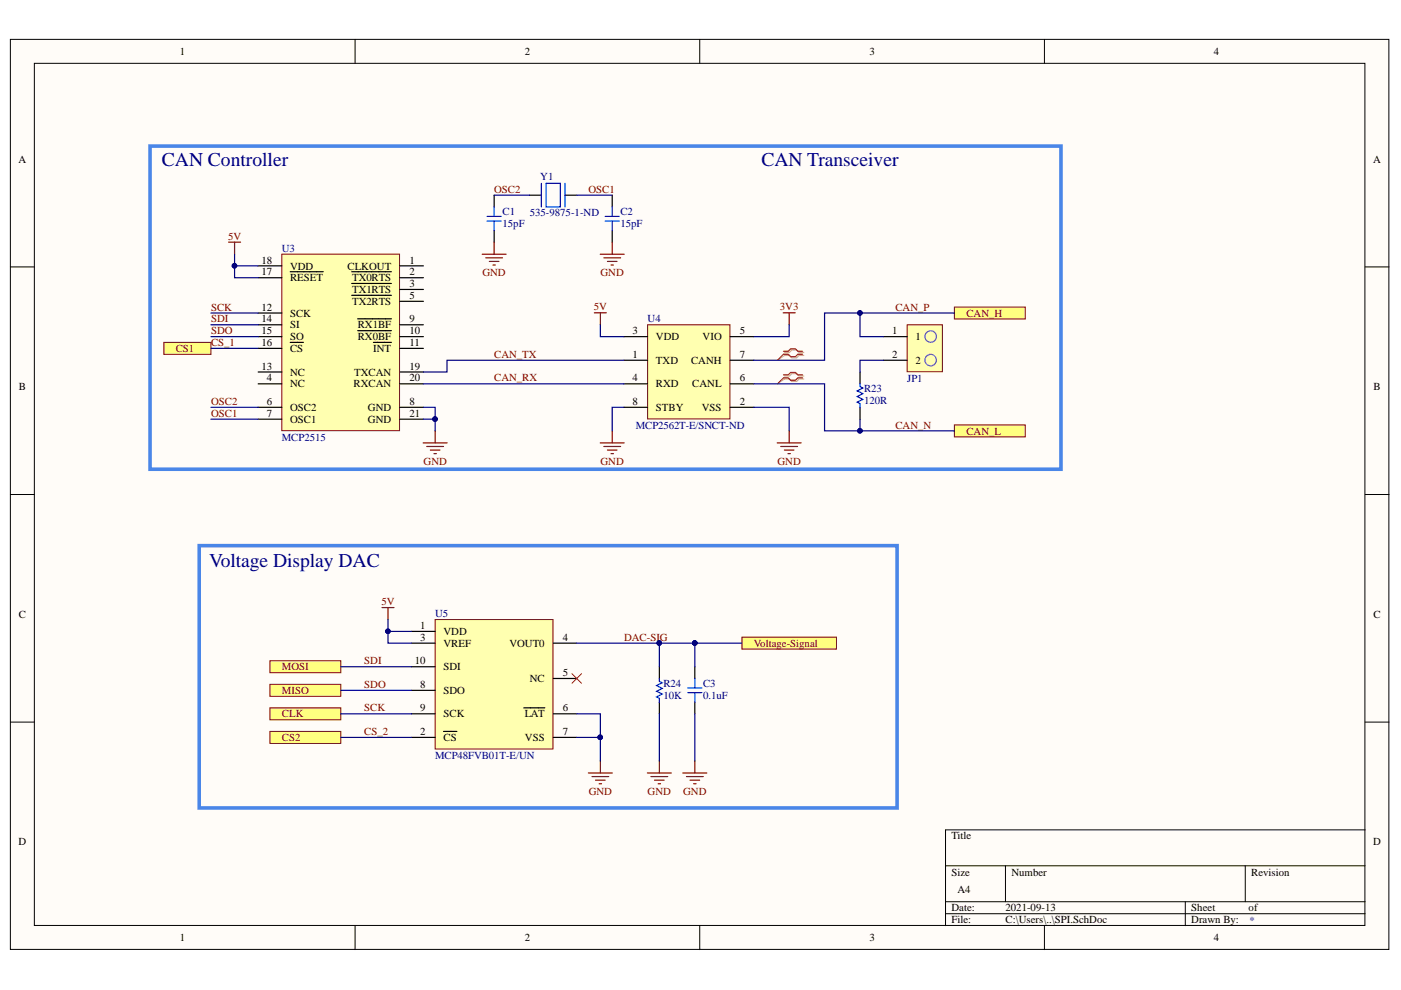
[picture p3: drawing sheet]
<svg xmlns="http://www.w3.org/2000/svg" width="297mm" height="210mm" viewBox="0 0 297 210" stroke-linecap="round" stroke-linejoin="round" font-family="sans-serif">
<defs><g id="words">
<g font-size="4.1" fill="#000080">
<text x="34.3" y="35.2">CAN Controller</text>
<text x="161.5" y="35.2">CAN Transceiver</text>
<text x="44.4" y="120.1">Voltage Display DAC</text>
</g>
<g font-size="2.3">
<text x="38.2" y="11.7">1</text>
<text x="111.2" y="11.7">2</text>
<text x="184.3" y="11.7">3</text>
<text x="257.4" y="11.7">4</text>
<text x="3.9" y="34.5">A</text>
<text x="291.1" y="34.5">A</text>
<text x="55.4" y="58.4">17</text>
<text x="55.4" y="55.9">18</text>
<text x="61.5" y="59.7">RESET</text>
<text x="61.5" y="57.2">VDD</text>
<text x="73.7" y="57.2">CLKOUT</text>
<text x="74.7" y="59.7">TX0RTS</text>
<text x="86.8" y="55.9">1</text>
<text x="86.8" y="58.4">2</text>
<text x="55.4" y="65.9">12</text>
<text x="74.7" y="62.2">TX1RTS</text>
<text x="74.7" y="64.6">TX2RTS</text>
<text x="86.8" y="60.9">3</text>
<text x="86.8" y="63.4">5</text>
<text x="55.4" y="68.4">14</text>
<text x="55.4" y="70.9">15</text>
<text x="61.5" y="67.1">SCK</text>
<text x="61.5" y="69.6">SI</text>
<text x="75.8" y="69.6">RX1BF</text>
<text x="86.8" y="68.4">9</text>
<text x="86.8" y="70.9">10</text>
<text x="134.1" y="70.9">3</text>
<text x="156.8" y="70.9">5</text>
<text x="189.2" y="70.9">1</text>
<text x="55.4" y="73.4">16</text>
<text x="61.5" y="72.1">SO</text>
<text x="61.5" y="74.7">CS</text>
<text x="75.8" y="72.1">RX0BF</text>
<text x="79.1" y="74.7">INT</text>
<text x="86.8" y="73.4">11</text>
<text x="134.1" y="75.9">1</text>
<text x="139.1" y="77.2">TXD</text>
<text x="139.1" y="72.1">VDD</text>
<text x="146.5" y="77.2">CANH</text>
<text x="149" y="72.1">VIO</text>
<text x="156.8" y="75.9">7</text>
<text x="189.2" y="75.9">2</text>
<text x="194.1" y="72.1">1</text>
<text x="194.1" y="77.2">2</text>
<text x="4" y="82.8">B</text>
<text x="55.4" y="78.4">13</text>
<text x="56.6" y="80.9">4</text>
<text x="61.5" y="82.1">NC</text>
<text x="61.5" y="79.6">NC</text>
<text x="75" y="82.1">RXCAN</text>
<text x="75.1" y="79.6">TXCAN</text>
<text x="86.8" y="78.4">19</text>
<text x="86.8" y="80.9">20</text>
<text x="134.1" y="80.9">4</text>
<text x="139.1" y="82.1">RXD</text>
<text x="146.8" y="82.1">CANL</text>
<text x="156.8" y="80.9">6</text>
<text x="291.2" y="82.8">B</text>
<text x="56.6" y="85.9">6</text>
<text x="56.6" y="88.4">7</text>
<text x="61.5" y="87.1">OSC2</text>
<text x="61.5" y="89.7">OSC1</text>
<text x="78" y="87.1">GND</text>
<text x="78" y="89.7">GND</text>
<text x="86.8" y="85.9">8</text>
<text x="86.8" y="88.4">21</text>
<text x="134.1" y="85.9">8</text>
<text x="139.1" y="87.1">STBY</text>
<text x="148.8" y="87.1">VSS</text>
<text x="156.8" y="85.9">2</text>
<text x="4" y="131">C</text>
<text x="291.2" y="131">C</text>
<text x="89.1" y="133.4">1</text>
<text x="89.1" y="135.9">3</text>
<text x="94" y="134.6">VDD</text>
<text x="94" y="137.1">VREF</text>
<text x="108" y="137.1">VOUT0</text>
<text x="119.3" y="135.9">4</text>
<text x="87.9" y="140.9">10</text>
<text x="94" y="142.1">SDI</text>
<text x="119.3" y="143.4">5</text>
<text x="89.1" y="145.9">8</text>
<text x="94" y="147.1">SDO</text>
<text x="112.3" y="144.6">NC</text>
<text x="89.1" y="155.9">2</text>
<text x="89.1" y="150.9">9</text>
<text x="94" y="152.1">SCK</text>
<text x="111.3" y="152.1">LAT</text>
<text x="119.3" y="150.9">6</text>
<text x="119.3" y="155.9">7</text>
<text x="94" y="157.1">CS</text>
<text x="111.3" y="157.1">VSS</text>
<text x="3.9" y="179.2">D</text>
<text x="201.7" y="178">Title</text>
<text x="291.1" y="179.2">D</text>
<text x="201.7" y="185.6">Size</text>
<text x="214.5" y="185.6">Number</text>
<text x="265.3" y="185.6">Revision</text>
<text x="203" y="189.4">A4</text>
<text x="201.7" y="193.2">Date:</text>
<text x="201.7" y="195.8">File:</text>
<text x="213.2" y="193.2">2021-09-13</text>
<text x="213.2" y="195.8">C:\Users\..\SPI.SchDoc</text>
<text x="252.6" y="193.2">Sheet</text>
<text x="252.6" y="195.8">Drawn By:</text>
<text x="264.7" y="193.2">of</text>
<text x="38.2" y="199.6">1</text>
<text x="111.2" y="199.6">2</text>
<text x="184.3" y="199.6">3</text>
<text x="257.4" y="199.6">4</text>
</g>
<g font-size="2.3" fill="#800000">
<text x="104.8" y="40.9">OSC2</text>
<text x="124.8" y="40.9">OSC1</text>
<text x="48.3" y="50.8">5V</text>
<text x="102.3" y="58.5">GND</text>
<text x="127.3" y="58.5">GND</text>
<text x="44.8" y="65.9">SCK</text>
<text x="125.9" y="65.8">5V</text>
<text x="165.3" y="65.8">3V3</text>
<text x="189.8" y="65.9">CAN_P</text>
<text x="44.8" y="68.4">SDI</text>
<text x="44.8" y="70.9">SDO</text>
<text x="204.9" y="67.1">CAN_H</text>
<text x="37.3" y="74.7">CS1</text>
<text x="44.8" y="73.4">CS_1</text>
<text x="104.8" y="75.9">CAN_TX</text>
<text x="104.8" y="80.9">CAN_RX</text>
<text x="44.8" y="85.9">OSC2</text>
<text x="44.8" y="88.4">OSC1</text>
<text x="189.8" y="90.9">CAN_N</text>
<text x="204.9" y="92.2">CAN_L</text>
<text x="89.8" y="98.5">GND</text>
<text x="127.3" y="98.5">GND</text>
<text x="164.8" y="98.5">GND</text>
<text x="80.9" y="128.3">5V</text>
<text x="132.3" y="135.9">DAC-SIG</text>
<text x="159.8" y="137.1">Voltage-Signal</text>
<text x="59.8" y="142.1">MOSI</text>
<text x="77.2" y="140.9">SDI</text>
<text x="59.8" y="147.1">MISO</text>
<text x="77.2" y="145.9">SDO</text>
<text x="59.8" y="152.1">CLK</text>
<text x="77.2" y="150.9">SCK</text>
<text x="77.2" y="155.9">CS_2</text>
<text x="59.8" y="157.1">CS2</text>
<text x="124.8" y="168.5">GND</text>
<text x="137.3" y="168.5">GND</text>
<text x="144.8" y="168.5">GND</text>
</g>
<g font-size="2.3" fill="#000080">
<text x="114.5" y="38.1">Y1</text>
<text x="106.6" y="45.7">C1</text>
<text x="112.3" y="45.9">535-9875-1-ND</text>
<text x="131.5" y="45.7">C2</text>
<text x="59.7" y="53.4">U3</text>
<text x="106.6" y="48.2">15pF</text>
<text x="131.5" y="48.2">15pF</text>
<text x="137.3" y="68.4">U4</text>
<text x="183.2" y="83.2">R23</text>
<text x="192.3" y="80.9">JP1</text>
<text x="183.2" y="85.7">120R</text>
<text x="59.7" y="93.4">MCP2515</text>
<text x="134.8" y="90.9">MCP2562T-E/SNCT-ND</text>
<text x="92.3" y="130.9">U5</text>
<text x="140.6" y="145.7">R24</text>
<text x="140.6" y="148.2">10K</text>
<text x="149.1" y="145.7">C3</text>
<text x="149.1" y="148.2">0.1uF</text>
<text x="92.3" y="160.9">MCP48FVB01T-E/UN</text>
<text x="264.9" y="195.9">*</text>
</g>
</g></defs>
<g fill="#fffcf8" stroke="#000" stroke-width=".21">
<path d="M2.2 8.3h292.3v193h-292.3z"/>
<path d="M7.3 13.4h282.1v182.8h-282.1z"/>
</g>
<g fill="none" stroke="#000" stroke-width=".21">
<path d="M75.3 8.3v5.1M148.4 8.3v5.1M221.4 8.3v5.1M2.2 56.6h5.1M289.4 56.6h5.1M2.2 104.8h5.1M289.4 104.8h5.1M2.2 153.1h5.1M289.4 153.1h5.1M289.4 176h-88.9v20.3M75.3 196.3v5M148.4 196.3v5"/>
<path d="M200.5 183.6h88.9M200.5 191.2h88.9M200.5 193.7h88.9M213.2 183.6v7.6M221.4 196.3v5M251.3 191.2v5.1M264 183.6v7.6"/>
</g>
<path d="M31.8 31h193.1v68.5h-193.1z" fill="none" stroke="#4a86e8" stroke-width=".76"/>
<path d="M92.3 131.4h24.9v27.4h-24.9z" fill="#ffffb0" stroke="#800000" stroke-width=".21"/>
<g fill="none" stroke="#000" stroke-width=".25">
<path d="M112.3 41.4h2.5M119.8 41.4h2.5M87.3 133.9h5M87.3 136.4h5M117.3 136.4h5M87.3 156.3h5M87.3 151.3h5M87.3 146.4h5M87.3 141.4h5M94 155.1h2.9M111 150.1h4.5M117.3 156.3h5"/>
<path d="M117.3 143.9h5M117.3 151.3h5M139.8 141.4v2.5M139.8 148.9v2.4M147.3 141.4v2.5M147.3 148.9v2.4"/>
</g>
<g fill="none" stroke="#800000" stroke-width=".25">
<path d="M81 128.8h2.5M82.3 128.8v2.6M124.7 163.9h5.1M125.5 164.7h3.6M126.3 165.4h2M127 166.2h.5M127.3 161.4v2.5M137.3 163.9h5M138 164.7h3.6M138.8 165.4h2M139.5 166.2h.5M139.8 161.4v2.5"/>
<path d="M144.8 163.9h5.1M145.5 164.7h3.6M146.3 165.4h2M147.1 166.2h.5M147.3 161.4v2.5"/>
</g>
<path d="M121.3 142.8l2 2.1M123.3 142.8l-2 2.1" fill="none" stroke="#f00" stroke-width=".21"/>
<path d="M114.8 38.9v5M115.8 38.9h3v5h-3zM119.8 38.9v5M139.8 143.9v.6l.6 .3-1.2 .6 1.2 .6-1.2 .6 1.2 .6-1.2 .6 .6 .3v.9M145.8 146.9h3M145.8 145.9h3M147.3 143.9v2M147.3 146.9v2" fill="none" stroke="#00f" stroke-width=".25"/>
<path d="M59.7 53.9h25v37.4h-25z" fill="#ffffb0" stroke="#800000" stroke-width=".21"/>
<g fill="none" stroke="#000" stroke-width=".25">
<path d="M54.7 56.4h5M54.7 58.9h5M61.5 57.6h7M74.6 57.6h8.4M84.8 56.4h5M84.8 58.9h5M104.8 41.4v2.5M104.8 48.9v2.5M129.8 41.4v2.5M129.8 48.9v2.5M54.7 68.9h5M54.7 71.4h5"/>
<path d="M54.7 73.9h5M54.7 66.4h5M54.7 78.9h5M61.5 72.6h2.8M74.6 60.1h8.4M74.6 62.6h8.4M75.8 67.6h7.2M75.8 70.1h7.2M79.2 72.6h3.8M84.8 61.4h5M84.8 63.9h5M84.8 68.9h5"/>
<path d="M84.8 71.4h5M84.8 73.9h5M84.8 78.9h5M54.7 81.4h5M54.7 86.4h5M54.7 88.9h5M84.8 81.4h5M84.8 86.4h5M84.8 88.9h5"/>
</g>
<path d="M48.5 51.3h2.5M49.7 51.3v2.6M102.2 53.9h5.1M103 54.7h3.5M103.7 55.4h2.1M104.5 56.2h.5M104.8 51.4v2.5M127.3 53.9h5M128 54.7h3.6M128.8 55.4h2M129.5 56.2h.6M129.8 51.4v2.5" fill="none" stroke="#800000" stroke-width=".25"/>
<path d="M103.3 46.9h3M103.3 45.9h3M104.8 43.9v2M104.8 46.9v2M128.3 46.9h3M128.3 45.9h3M129.8 43.9v2M129.8 46.9v2" fill="none" stroke="#00f" stroke-width=".25"/>
<g fill="#ffff80" stroke="#800000" stroke-width=".21">
<path d="M157.3 135.1h20v2.5h-20z" fill-rule="evenodd"/>
<path d="M57.2 140.1h15.1v2.5h-15.1z" fill-rule="evenodd"/>
<path d="M57.2 145.1h15.1v2.5h-15.1z" fill-rule="evenodd"/>
<path d="M57.2 150.1h15.1v2.5h-15.1z" fill-rule="evenodd"/>
<path d="M57.2 155.1h15.1v2.5h-15.1z" fill-rule="evenodd"/>
</g>
<path d="M137.3 68.9h17.5v19.9h-17.5z" fill="#ffffb0" stroke="#800000" stroke-width=".21"/>
<path d="M132.3 76.4h5M132.3 71.4h5M154.8 76.4h5M154.8 71.4h5M182.3 78.9v2.5M132.3 86.4h5M132.3 81.4h5M154.8 86.4h5M154.8 81.4h5M182.3 86.4v2.5" fill="none" stroke="#000" stroke-width=".25"/>
<path d="M126 66.3h2.6M127.3 66.3v2.6M166.1 66.3h2.5M167.3 66.3v2.6M164.8 93.9h5.1M165.5 94.7h3.6M166.3 95.4h2M167.1 96.2h.5M167.3 91.4v2.5" fill="none" stroke="#800000" stroke-width=".25"/>
<path d="M182.3 81.4v.6l.6 .3-1.2 .6 1.2 .6-1.2 .6 1.2 .6-1.2 .6 .6 .3v.9" fill="none" stroke="#00f" stroke-width=".25"/>
<g fill="#ffff80" stroke="#800000" stroke-width=".21">
<path d="M202.3 65.1h15.1v2.5h-15.1z" fill-rule="evenodd"/>
<path d="M202.3 90.1h15.1v2.5h-15.1z" fill-rule="evenodd"/>
</g>
<path d="M127.3 93.9h5M128 94.7h3.6M128.8 95.4h2M129.5 96.2h.6M129.8 91.4v2.5" fill="none" stroke="#800000" stroke-width=".25"/>
<path d="M192.3 68.9h7.5v9.9h-7.5z" fill="#ffffb0" stroke="#800000" stroke-width=".21"/>
<path d="M187.3 71.4h5M187.3 76.4h5" fill="none" stroke="#000" stroke-width=".25"/>
<g fill="none" stroke="#90f" stroke-width=".25">
<circle cx="197.3" cy="71.4" r="1.22"/>
<circle cx="197.3" cy="76.4" r="1.22"/>
</g>
<path d="M42.2 115.7h148v55.6h-148z" fill="none" stroke="#4a86e8" stroke-width=".76"/>
<path d="M34.7 72.6h10v2.5h-10z" fill-rule="evenodd" fill="#ffff80" stroke="#800000" stroke-width=".21"/>
<path d="M166.4 74.7h1l.5-.5h1l.5 .5h1M166.4 75.4h1l.5 .5h1l.5-.5h1M166.4 79.7h1l.5-.5h1l.5 .5h1M166.4 80.4h1l.5 .5h1l.5-.5h1" fill="none" stroke="#d0a19e" stroke-width=".25"/>
<path d="M166.4 75.4l-1.6 1M166.4 80.4l-1.6 1" fill="none" stroke="#d0a19e" stroke-width=".21"/>
<path d="M166.1 74.5h1l.5-.5h1l.6 .5h1M166.1 75.1h1l.5 .5h1l.6-.5h1M166.1 79.5h1l.5-.5h1l.6 .5h1M166.1 80.1h1l.5 .5h1l.6-.5h1" fill="none" stroke="#f00" stroke-width=".25"/>
<path d="M166.1 75.1l-1.3 1.3M166.1 80.1l-1.3 1.3" fill="none" stroke="#f00" stroke-width=".21"/>
<g fill="none" stroke="#000080" stroke-width=".25">
<path d="M49.7 53.9v5h5M49.7 56.4h5M104.8 41.4h7.5M122.3 41.4h7.5M44.7 71.4h10M44.7 66.4h10M44.7 68.9h10M44.7 73.9h10M127.3 68.9v2.5h5M132.3 76.4h-37.5v2.5h-5M167.3 68.9v2.5h-7.5M182.3 66.4v5h5"/>
<path d="M187.3 76.4h-5v2.5M202.3 66.4h-27.5v10h-15M44.7 86.4h10M44.7 88.9h10M89.8 86.4h2.5v5M89.8 88.9h2.5M89.8 81.4h42.5M132.3 86.4h-2.5v5M159.8 86.4h7.5v5M159.8 81.4h15v10h27.5M182.3 88.9v2.5M82.3 131.4v5h5"/>
<path d="M82.3 133.9h5M122.3 136.4h17.5M147.3 136.4h-7.5v5M147.3 136.4v5M147.3 136.4h10M72.3 156.3h15M72.3 141.4h15M72.3 146.4h15M72.3 151.3h15M122.3 151.3h5v10.1M122.3 156.3h5M139.8 151.3v10.1"/>
<path d="M147.3 151.3v10.1"/>
</g>
<g fill="#000080" stroke="#000080" stroke-width=".21">
<circle cx="82.2" cy="133.8" r=".48"/>
<circle cx="127.3" cy="156.3" r=".49"/>
<circle cx="147.3" cy="136.3" r=".48"/>
<circle cx="139.8" cy="136.3" r=".48"/>
<circle cx="49.7" cy="56.3" r=".48"/>
<circle cx="182.3" cy="66.3" r=".48"/>
<circle cx="182.3" cy="91.3" r=".48"/>
<circle cx="92.2" cy="88.8" r=".48"/>
</g>
<path d="M89.7 93.9h5.1M90.5 94.7h3.5M91.2 95.4h2.1M92 96.2h.5M92.3 91.4v2.5" fill="none" stroke="#800000" stroke-width=".25"/>
<use href="#words"/>
</svg>
